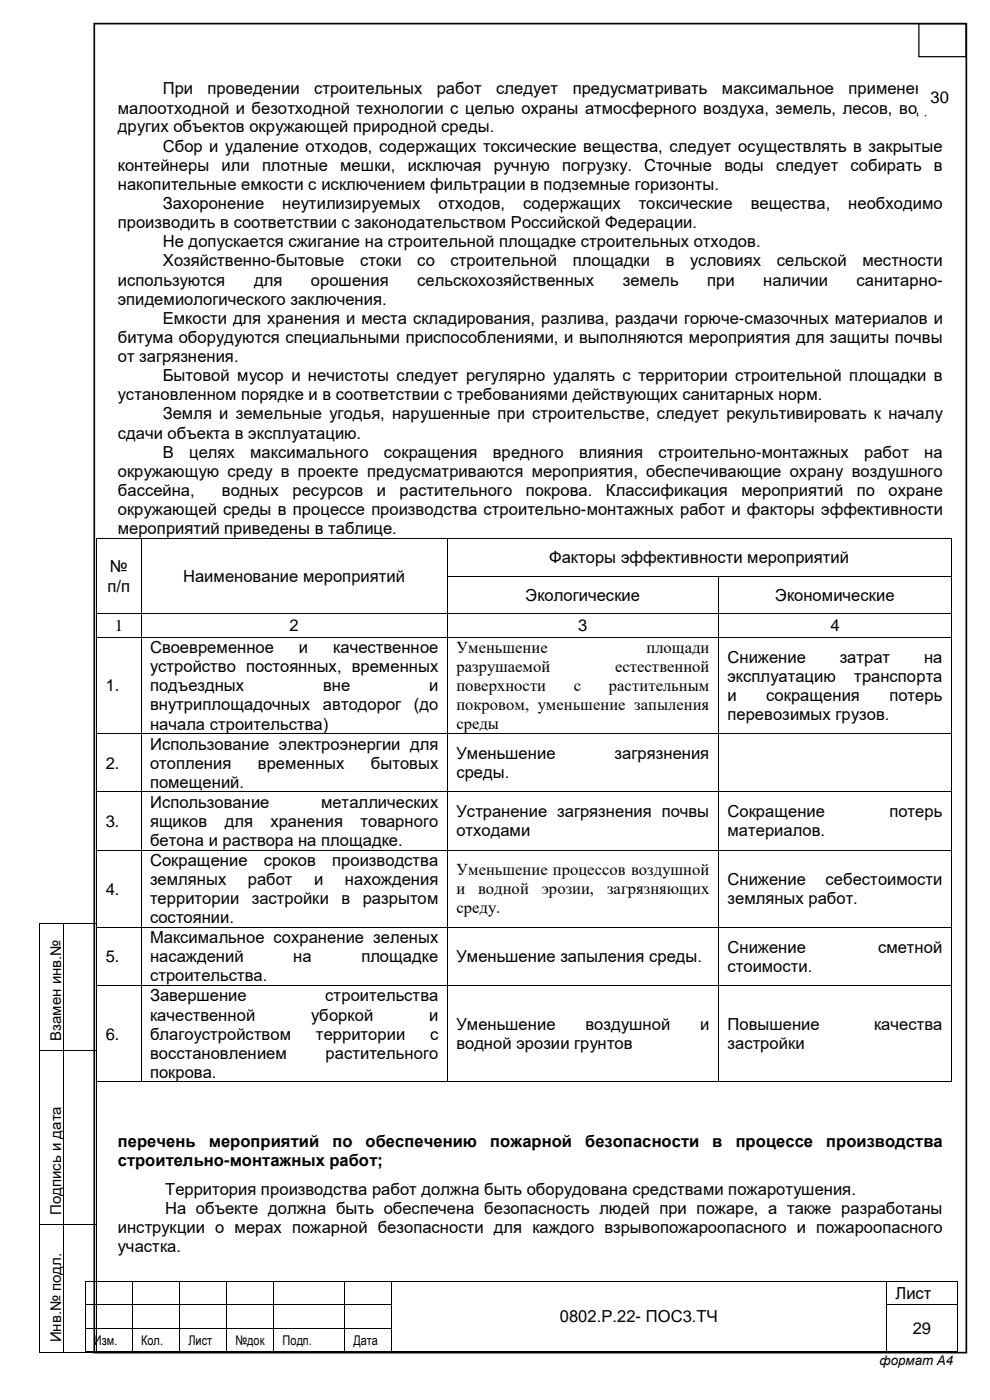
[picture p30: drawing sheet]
<svg xmlns="http://www.w3.org/2000/svg" width="210mm" height="297mm" viewBox="0 0 210 297" stroke-linecap="round" stroke-linejoin="round" font-family="sans-serif">
<defs><g id="words">
<g font-size="3.5">
<text x="34.5" y="20">При</text>
<text x="44" y="20">проведении</text>
<text x="66.6" y="20">строительных</text>
<text x="92.7" y="20">работ</text>
<text x="105.2" y="20">следует</text>
<text x="121.5" y="20">предусматривать</text>
<text x="153.1" y="20">максимальное</text>
<text x="180" y="20">применение</text>
<text x="197.4" y="21.8">30</text>
<text x="25" y="24.1">малоотходной и безотходной технологии с целью охраны атмосферного воздуха, земель, лесов, вод и</text>
<text x="25" y="28.1">других объектов окружающей природной среды.</text>
<text x="34.5" y="32.2">Сбор и удаление отходов, содержащих токсические вещества, следует осуществлять в закрытые</text>
<text x="25" y="36.2">контейнеры</text>
<text x="25" y="40.3">накопительные емкости с исключением фильтрации в подземные горизонты.</text>
<text x="47" y="36.2">или</text>
<text x="55.6" y="36.2">плотные</text>
<text x="72.2" y="36.2">мешки,</text>
<text x="86.5" y="36.2">исключая</text>
<text x="104.8" y="36.2">ручную</text>
<text x="119.3" y="36.2">погрузку.</text>
<text x="136.6" y="36.2">Сточные</text>
<text x="153.7" y="36.2">воды</text>
<text x="164.7" y="36.2">следует</text>
<text x="180.4" y="36.2">собирать</text>
<text x="198.1" y="36.2">в</text>
<text x="34.5" y="44.4">Захоронение</text>
<text x="59.9" y="44.4">неутилизируемых</text>
<text x="93" y="44.4">отходов,</text>
<text x="111" y="44.4">содержащих</text>
<text x="135.5" y="44.4">токсические</text>
<text x="159.2" y="44.4">вещества,</text>
<text x="179.9" y="44.4">необходимо</text>
<text x="25" y="48.4">производить в соответствии с законодательством Российской Федерации.</text>
<text x="34.5" y="52.5">Не допускается сжигание на строительной площадке строительных отходов.</text>
<text x="34.5" y="56.5">Хозяйственно-бытовые</text>
<text x="76.4" y="56.5">стоки</text>
<text x="88.5" y="56.5">со</text>
<text x="95.6" y="56.5">строительной</text>
<text x="121.5" y="56.5">площадки</text>
<text x="141.2" y="56.5">в</text>
<text x="146.4" y="56.5">условиях</text>
<text x="164.8" y="56.5">сельской</text>
<text x="183" y="56.5">местности</text>
<text x="25" y="60.6">используются</text>
<text x="25" y="64.7">эпидемиологического заключения.</text>
<text x="53.9" y="60.6">для</text>
<text x="66" y="60.6">орошения</text>
<text x="88.5" y="60.6">сельскохозяйственных</text>
<text x="132.1" y="60.6">земель</text>
<text x="150" y="60.6">при</text>
<text x="161.9" y="60.6">наличии</text>
<text x="181.7" y="60.6">санитарно-</text>
<text x="34.5" y="68.7">Емкости для хранения и места складирования, разлива, раздачи горюче-смазочных материалов и</text>
<text x="25" y="72.8">битума оборудуются специальными приспособлениями, и выполняются мероприятия для защиты почвы</text>
<text x="25" y="76.8">от загрязнения.</text>
<text x="34.5" y="80.9">Бытовой мусор и нечистоты следует регулярно удалять с территории строительной площадки в</text>
<text x="25" y="84.9">установленном порядке и в соответствии с требованиями действующих санитарных норм.</text>
<text x="34.5" y="89">Земля и земельные угодья, нарушенные при строительстве, следует рекультивировать к началу</text>
<text x="25" y="93.1">сдачи объекта в эксплуатацию.</text>
<text x="25" y="101.2">окружающую среду в проекте предусматриваются мероприятия, обеспечивающие охрану воздушного</text>
<text x="34.5" y="97.1">В</text>
<text x="40.1" y="97.1">целях</text>
<text x="53.1" y="97.1">максимального</text>
<text x="81.4" y="97.1">сокращения</text>
<text x="104.6" y="97.1">вредного</text>
<text x="122.8" y="97.1">влияния</text>
<text x="139.7" y="97.1">строительно-монтажных</text>
<text x="183.3" y="97.1">работ</text>
<text x="196.1" y="97.1">на</text>
<text x="25" y="105.2">бассейна,</text>
<text x="47" y="105.2">водных</text>
<text x="62.1" y="105.2">ресурсов</text>
<text x="79.9" y="105.2">и</text>
<text x="84.7" y="105.2">растительного</text>
<text x="111.5" y="105.2">покрова.</text>
<text x="128.6" y="105.2">Классификация</text>
<text x="157.3" y="105.2">мероприятий</text>
<text x="181.8" y="105.2">по</text>
<text x="188.5" y="105.2">охране</text>
<text x="25" y="109.3">окружающей среды в процессе производства строительно-монтажных работ и факторы эффективности</text>
<text x="25" y="113.4">мероприятий приведены в таблице.</text>
<text x="116.5" y="119.5">Факторы эффективности мероприятий</text>
<text x="22.8" y="125.5">п/п</text>
<text x="23.3" y="121.4">№</text>
<text x="38.9" y="123.5">Наименование мероприятий</text>
<text x="111.5" y="127.5">Экологические</text>
<text x="164.4" y="127.5">Экономические</text>
<text x="24.3" y="133.9">1</text>
<text x="61.4" y="133.9">2</text>
<text x="122.7" y="133.9">3</text>
<text x="176.1" y="133.9">4</text>
<text x="31.8" y="138.6">Своевременное</text>
<text x="31.8" y="142.6">устройство постоянных, временных</text>
<text x="63.4" y="138.6">и</text>
<text x="70.6" y="138.6">качественное</text>
<text x="96.8" y="138.5">Уменьшение</text>
<text x="96.8" y="142.5">разрушаемой</text>
<text x="130.5" y="142.5">естественной</text>
<text x="137.1" y="138.5">площади</text>
<text x="154.3" y="140.6">Снижение</text>
<text x="178.1" y="140.6">затрат</text>
<text x="196" y="140.6">на</text>
<text x="22.4" y="146.7">1.</text>
<text x="31.8" y="146.7">подъездных</text>
<text x="68.5" y="146.7">вне</text>
<text x="91.1" y="146.7">и</text>
<text x="96.8" y="146.6">поверхности</text>
<text x="121.7" y="146.6">с</text>
<text x="129.2" y="146.6">растительным</text>
<text x="154.3" y="144.7">эксплуатацию</text>
<text x="154.3" y="148.7">и</text>
<text x="162.5" y="148.7">сокращения</text>
<text x="181.2" y="144.7">транспорта</text>
<text x="188.7" y="148.7">потерь</text>
<text x="31.8" y="150.8">внутриплощадочных</text>
<text x="31.8" y="154.8">начала строительства)</text>
<text x="68.5" y="150.8">автодорог</text>
<text x="87.8" y="150.8">(до</text>
<text x="96.8" y="150.7">покровом, уменьшение запыления</text>
<text x="96.8" y="154.7">среды</text>
<text x="154.3" y="152.8">перевозимых грузов.</text>
<text x="31.8" y="159">Использование электроэнергии для</text>
<text x="96.8" y="161.1">Уменьшение</text>
<text x="130.4" y="161.1">загрязнения</text>
<text x="22.4" y="163.1">2.</text>
<text x="31.8" y="163.1">отопления</text>
<text x="31.8" y="167.1">помещений.</text>
<text x="54.7" y="163.1">временных</text>
<text x="78.7" y="163.1">бытовых</text>
<text x="96.8" y="165.1">среды.</text>
<text x="31.8" y="171.4">Использование</text>
<text x="68.1" y="171.4">металлических</text>
<text x="96.8" y="173.4">Устранение загрязнения почвы</text>
<text x="154.3" y="173.4">Сокращение</text>
<text x="188.7" y="173.4">потерь</text>
<text x="22.4" y="175.4">3.</text>
<text x="31.8" y="175.4">ящиков</text>
<text x="31.8" y="179.5">бетона и раствора на площадке.</text>
<text x="47.7" y="175.4">для</text>
<text x="57.4" y="175.4">хранения</text>
<text x="76.5" y="175.4">товарного</text>
<text x="96.8" y="177.5">отходами</text>
<text x="154.3" y="177.5">материалов.</text>
<text x="31.8" y="183.7">Сокращение</text>
<text x="56" y="183.7">сроков</text>
<text x="70.4" y="183.7">производства</text>
<text x="96.8" y="185.7">Уменьшение процессов воздушной</text>
<text x="22.4" y="189.8">4.</text>
<text x="31.8" y="187.8">земляных</text>
<text x="31.8" y="191.9">территории</text>
<text x="52.6" y="187.8">работ</text>
<text x="53.4" y="191.9">застройки</text>
<text x="66.6" y="187.8">и</text>
<text x="72.4" y="191.9">в</text>
<text x="73.1" y="187.8">нахождения</text>
<text x="77" y="191.9">разрытом</text>
<text x="96.8" y="189.7">и</text>
<text x="101.4" y="189.7">водной</text>
<text x="114.9" y="189.7">эрозии,</text>
<text x="128.8" y="189.7">загрязняющих</text>
<text x="154.3" y="187.8">Снижение</text>
<text x="154.3" y="191.9">земляных работ.</text>
<text x="175.1" y="187.8">себестоимости</text>
<text x="31.8" y="195.9">состоянии.</text>
<text x="96.8" y="193.8">среду.</text>
<text x="31.8" y="200.2">Максимальное сохранение зеленых</text>
<text x="154.3" y="202.1">Снижение</text>
<text x="186.3" y="202.1">сметной</text>
<text x="22.4" y="204.2">5.</text>
<text x="31.8" y="204.2">насаждений</text>
<text x="31.8" y="208.2">строительства.</text>
<text x="62.2" y="204.2">на</text>
<text x="76.7" y="204.2">площадке</text>
<text x="96.8" y="204.2">Уменьшение запыления среды.</text>
<text x="154.3" y="206.2">стоимости.</text>
<text x="31.8" y="212.5">Завершение</text>
<text x="69" y="212.5">строительства</text>
<text x="22.4" y="220.6">6.</text>
<text x="31.8" y="216.5">качественной</text>
<text x="31.8" y="220.6">благоустройством</text>
<text x="66" y="216.5">уборкой</text>
<text x="67" y="220.6">территории</text>
<text x="91.1" y="216.5">и</text>
<text x="91.2" y="220.6">с</text>
<text x="96.8" y="218.6">Уменьшение</text>
<text x="124.2" y="218.6">воздушной</text>
<text x="148.5" y="218.6">и</text>
<text x="154.3" y="218.6">Повышение</text>
<text x="185.4" y="218.6">качества</text>
<text x="31.8" y="224.7">восстановлением</text>
<text x="69.1" y="224.7">растительного</text>
<text x="96.8" y="222.6">водной эрозии грунтов</text>
<text x="154.3" y="222.6">застройки</text>
<text x="31.8" y="228.7">покрова.</text>
<text x="25" y="243.3">перечень</text>
<text x="44.3" y="243.3">мероприятий</text>
<text x="70.5" y="243.3">по</text>
<text x="77.5" y="243.3">обеспечению</text>
<text x="104" y="243.3">пожарной</text>
<text x="124.1" y="243.3">безопасности</text>
<text x="151.1" y="243.3">в</text>
<text x="156.1" y="243.3">процессе</text>
<text x="175.3" y="243.3">производства</text>
<text x="25" y="247.4">строительно-монтажных работ;</text>
<text x="35" y="257.6">На объекте должна быть обеспечена безопасность людей при пожаре, а также разработаны</text>
<text x="35" y="253.6">Территория производства работ должна быть оборудована средствами пожаротушения.</text>
<text x="25" y="261.7">инструкции о мерах пожарной безопасности для каждого взрывопожароопасного и пожароопасного</text>
<text x="25" y="265.7">участка.</text>
<text x="190" y="275.5">Лист</text>
<text x="118.8" y="280.5">0802.Р.22- ПОС3.ТЧ</text>
<text x="193.6" y="283.1">29</text>
</g>
<g font-size="3.2">
<text x="13" y="220.8" transform="rotate(-90 13 220.8)">Взамен инв.№</text>
<text x="13" y="257.8" transform="rotate(-90 13 257.8)">Подпись и дата</text>
<text x="13" y="284.8" transform="rotate(-90 13 284.8)">Инв.№ подл.</text>
</g>
<g font-size="2.8">
<text x="19.9" y="285.3">Изм.</text>
<text x="29.9" y="285.3">Кол.</text>
<text x="40" y="285.3">Лист</text>
<text x="50" y="285.3">№док</text>
<text x="59.9" y="285.3">Подп.</text>
<text x="75" y="285.3">Дата</text>
<text x="186.6" y="289.6">формат А4</text>
</g>
</g></defs>
<path d="M194.9 5h10v7h-10z" fill="none" stroke="#000" stroke-width=".26"/>
<g fill="#000">
<path d="M20.4 114.1h.2v.2h-.2zM29.8 114.1h.2v.2h-.2zM94.9 114.1h.1v.2h-.1zM201.8 114.1h.1v.2h-.1zM20.4 122.1h.2v.2h-.2zM20.4 130.1h.2v.2h-.2zM20.4 135.1h.2v.2h-.2zM29.8 122.1h.2v.2h-.2zM29.8 130.1h.2v.2h-.2zM29.8 135.1h.2v.2h-.2zM94.9 122.1h.1v.2h-.1zM94.9 130.1h.1v.2h-.1z"/>
<path d="M94.9 135.1h.1v.2h-.1zM152.4 122.1h.1v.2h-.1zM152.4 130.1h.1v.2h-.1zM152.4 135.1h.1v.2h-.1zM201.8 122.1h.1v.2h-.1zM201.8 130.1h.1v.2h-.1zM201.8 135.1h.1v.2h-.1zM20.4 155.6h.2v.2h-.2zM29.8 155.6h.2v.2h-.2zM94.9 155.6h.1v.2h-.1zM152.4 155.6h.1v.2h-.1zM201.8 155.6h.1v.2h-.1z"/>
<path d="M20.4 167.9h.2v.2h-.2zM29.8 167.9h.2v.2h-.2zM94.9 167.9h.1v.2h-.1zM152.4 167.9h.1v.2h-.1zM201.8 167.9h.1v.2h-.1zM8.3 195.8h.2v1.7h-.2zM8.3 195.8h.2v.2h-.2zM13.3 196h.2v1.5h-.2zM13.3 195.8h.2v.2h-.2zM20.4 195.8h.1v1.7h-.1zM20.4 195.8h.1v.2h-.1zM20.4 180.3h.2v.2h-.2z"/>
<path d="M20.4 196.7h.2v.1h-.2zM29.8 180.3h.2v.2h-.2zM29.8 196.7h.2v.1h-.2zM94.9 180.3h.1v.2h-.1zM94.9 196.7h.1v.1h-.1zM152.4 180.3h.1v.2h-.1zM152.4 196.7h.1v.1h-.1zM201.8 180.3h.1v.2h-.1zM201.8 196.7h.1v.1h-.1zM20.4 209h.2v.2h-.2zM29.8 209h.2v.2h-.2zM94.9 209h.1v.2h-.1z"/>
<path d="M152.4 209h.1v.2h-.1zM201.8 209h.1v.2h-.1zM8.3 222.8h.2v1.7h-.2zM13.3 222.8h.2v1.7h-.2zM20.4 222.8h.1v1.7h-.1zM20.4 229.5h.2v.2h-.2zM29.8 229.5h.2v.2h-.2zM94.9 229.5h.1v.2h-.1zM152.4 229.5h.1v.2h-.1zM201.8 229.5h.1v.2h-.1zM8.3 259.8h.2v1.7h-.2zM13.3 259.8h.2v1.7h-.2z"/>
<path d="M17.9 271.7h.2v.2h-.2zM17.9 276.7h.2v.2h-.2zM20.4 259.8h.1v1.7h-.1zM27.9 271.7h.2v.2h-.2zM27.9 276.7h.2v.2h-.2zM37.9 271.7h.2v.2h-.2zM37.9 276.7h.2v.2h-.2zM48 271.7h.1v.2h-.1zM48 276.7h.1v.2h-.1zM58 271.7h.1v.2h-.1zM58 276.7h.1v.2h-.1zM73 271.7h.2v.2h-.2z"/>
<path d="M73 276.7h.2v.2h-.2zM83 271.7h.1v.2h-.1zM83 276.7h.1v.2h-.1zM188 271.7h.2v.2h-.2zM188 276.7h.2v.2h-.2zM203 271.7h.2v.2h-.2zM203 276.7h.2v.2h-.2zM8.3 286.8h.2v.2h-.2zM13.3 286.8h.2v.2h-.2zM17.9 281.7h.2v.2h-.2zM17.9 286.8h.2v.1h-.2zM20.4 286.8h.1v.2h-.1z"/>
<path d="M27.9 281.7h.2v.2h-.2zM27.9 286.8h.2v.1h-.2zM37.9 281.7h.2v.2h-.2zM37.9 286.8h.2v.1h-.2zM48 281.7h.1v.2h-.1zM48 286.8h.1v.1h-.1zM58 281.7h.1v.2h-.1zM58 286.8h.1v.1h-.1zM73 281.7h.2v.2h-.2zM73 286.8h.2v.1h-.2zM83 281.7h.1v.2h-.1zM83 286.8h.1v.1h-.1z"/>
<path d="M188 281.7h.2v.2h-.2zM188 286.8h.2v.1h-.2zM203 281.7h.2v.2h-.2zM203 286.8h.2v.1h-.2z"/>
</g>
<g fill="none" stroke="#000" stroke-width=".21">
<path d="M20.5 114.3v7.8M20.6 114.2h9.2M29.9 114.3v7.8M30 114.2h64.9M95 114.3v7.8M95 114.2h106.8M201.8 114.3v7.8M20.5 122.3v7.8M20.5 130.3v4.8M20.5 135.3v20.3M20.6 130.2h9.2M20.6 135.2h9.2"/>
<path d="M29.9 122.3v7.8M29.9 130.3v4.8M29.9 135.3v20.3M30 130.2h64.9M30 135.2h64.9M95 122.3v7.8M95 130.3v4.8M95 135.3v20.3M95 122.2h57.4M95 130.2h57.4M95 135.2h57.4M152.4 122.3v7.8"/>
<path d="M152.4 130.3v4.8M152.4 135.3v20.3M152.5 122.2h49.3M152.5 130.2h49.3M152.5 135.2h49.3M201.8 122.3v7.8M201.8 130.3v4.8M201.8 135.3v20.3M20.5 155.8v12.1M20.6 155.7h9.2M29.9 155.8v12.1M30 155.7h64.9"/>
<path d="M95 155.8v12.1M95 155.7h57.4M152.4 155.8v12.1M152.5 155.7h49.3M201.8 155.8v12.1M20.5 168.1v12.2M20.6 168h9.2M29.9 168.1v12.2M30 168h64.9M95 168.1v12.2M95 168h57.4M152.4 168.1v12.2"/>
<path d="M152.5 168h49.3M201.8 168.1v12.2M8.4 197.5v25.3M8.5 195.9h4.8M13.4 197.5v25.3M13.5 195.9h6.9M20.4 197.5v25.3M20.5 180.5v16.2M20.5 196.8v12.2M20.6 180.4h9.2M20.6 196.8h9.2M29.9 180.5v16.2"/>
<path d="M29.9 196.8v12.2M30 180.4h64.9M30 196.8h64.9M95 180.5v16.2M95 196.8v12.2M95 180.4h57.4M95 196.8h57.4M152.4 180.5v16.2M152.4 196.8v12.2M152.5 180.4h49.3M152.5 196.8h49.3M201.8 180.5v16.2"/>
<path d="M201.8 196.8v12.2M20.5 209.2v20.3M20.6 209.1h9.2M29.9 209.2v20.3M30 209.1h64.9M95 209.2v20.3M95 209.1h57.4M152.4 209.2v20.3M152.5 209.1h49.3M201.8 209.2v20.3M8.4 224.5v35.3M8.5 222.9h4.8"/>
<path d="M13.4 224.5v35.3M13.5 222.9h6.9M20.4 224.5v35.3M20.6 229.6h9.2M30 229.6h64.9M95 229.6h57.4M152.5 229.6h49.3M8.5 259.9h4.8M13.5 259.9h6.9M8.4 261.5v25.3M13.4 261.5v25.3M18 271.9v4.8"/>
<path d="M18 276.9v4.8M18.1 271.8h9.8M18.1 276.8h9.8M20.4 261.5v25.3M28 271.9v4.8M28 276.9v4.8M28.1 271.8h9.8M28.1 276.8h9.8M38 271.9v4.8M38 276.9v4.8M38.1 271.8h9.9M38.1 276.8h9.9"/>
<path d="M48 271.9v4.8M48 276.9v4.8M48.1 271.8h9.9M48.1 276.8h9.9M58 271.9v4.8M58 276.9v4.8M58.1 271.8h14.9M58.1 276.8h14.9M73.1 271.9v4.8M73.1 276.9v4.8M73.2 271.8h9.8M73.2 276.8h9.8"/>
<path d="M83.1 271.9v4.8M83.1 276.9v4.8M83.1 271.8h104.9M188.1 271.9v4.8M188.1 276.9v4.8M188.2 271.8h14.8M188.2 276.8h14.8M203.1 271.9v4.8M203.1 276.9v4.8M8.5 286.9h4.8M13.5 286.9h6.9M18 281.9v4.9"/>
<path d="M18.1 281.8h9.8M18.1 286.9h9.8M28 281.9v4.9M28.1 281.8h9.8M28.1 286.9h9.8M38 281.9v4.9M38.1 281.8h9.9M38.1 286.9h9.9M48 281.9v4.9M48.1 281.8h9.9M48.1 286.9h9.9M58 281.9v4.9"/>
<path d="M58.1 281.8h14.9M58.1 286.9h14.9M73.1 281.9v4.9M73.2 281.8h9.8M73.2 286.9h9.8M83.1 281.9v4.9M83.1 286.9h104.9M188.1 281.9v4.9M188.2 286.9h14.8M203.1 281.9v4.9"/>
</g>
<path d="M20 5h185v282h-185z" fill="none" stroke="#000" stroke-width=".35"/>
<path d="M194.9 17.3h9.8v7h-9.8z" fill-rule="evenodd" fill="#fff"/>
<use href="#words"/>
</svg>
